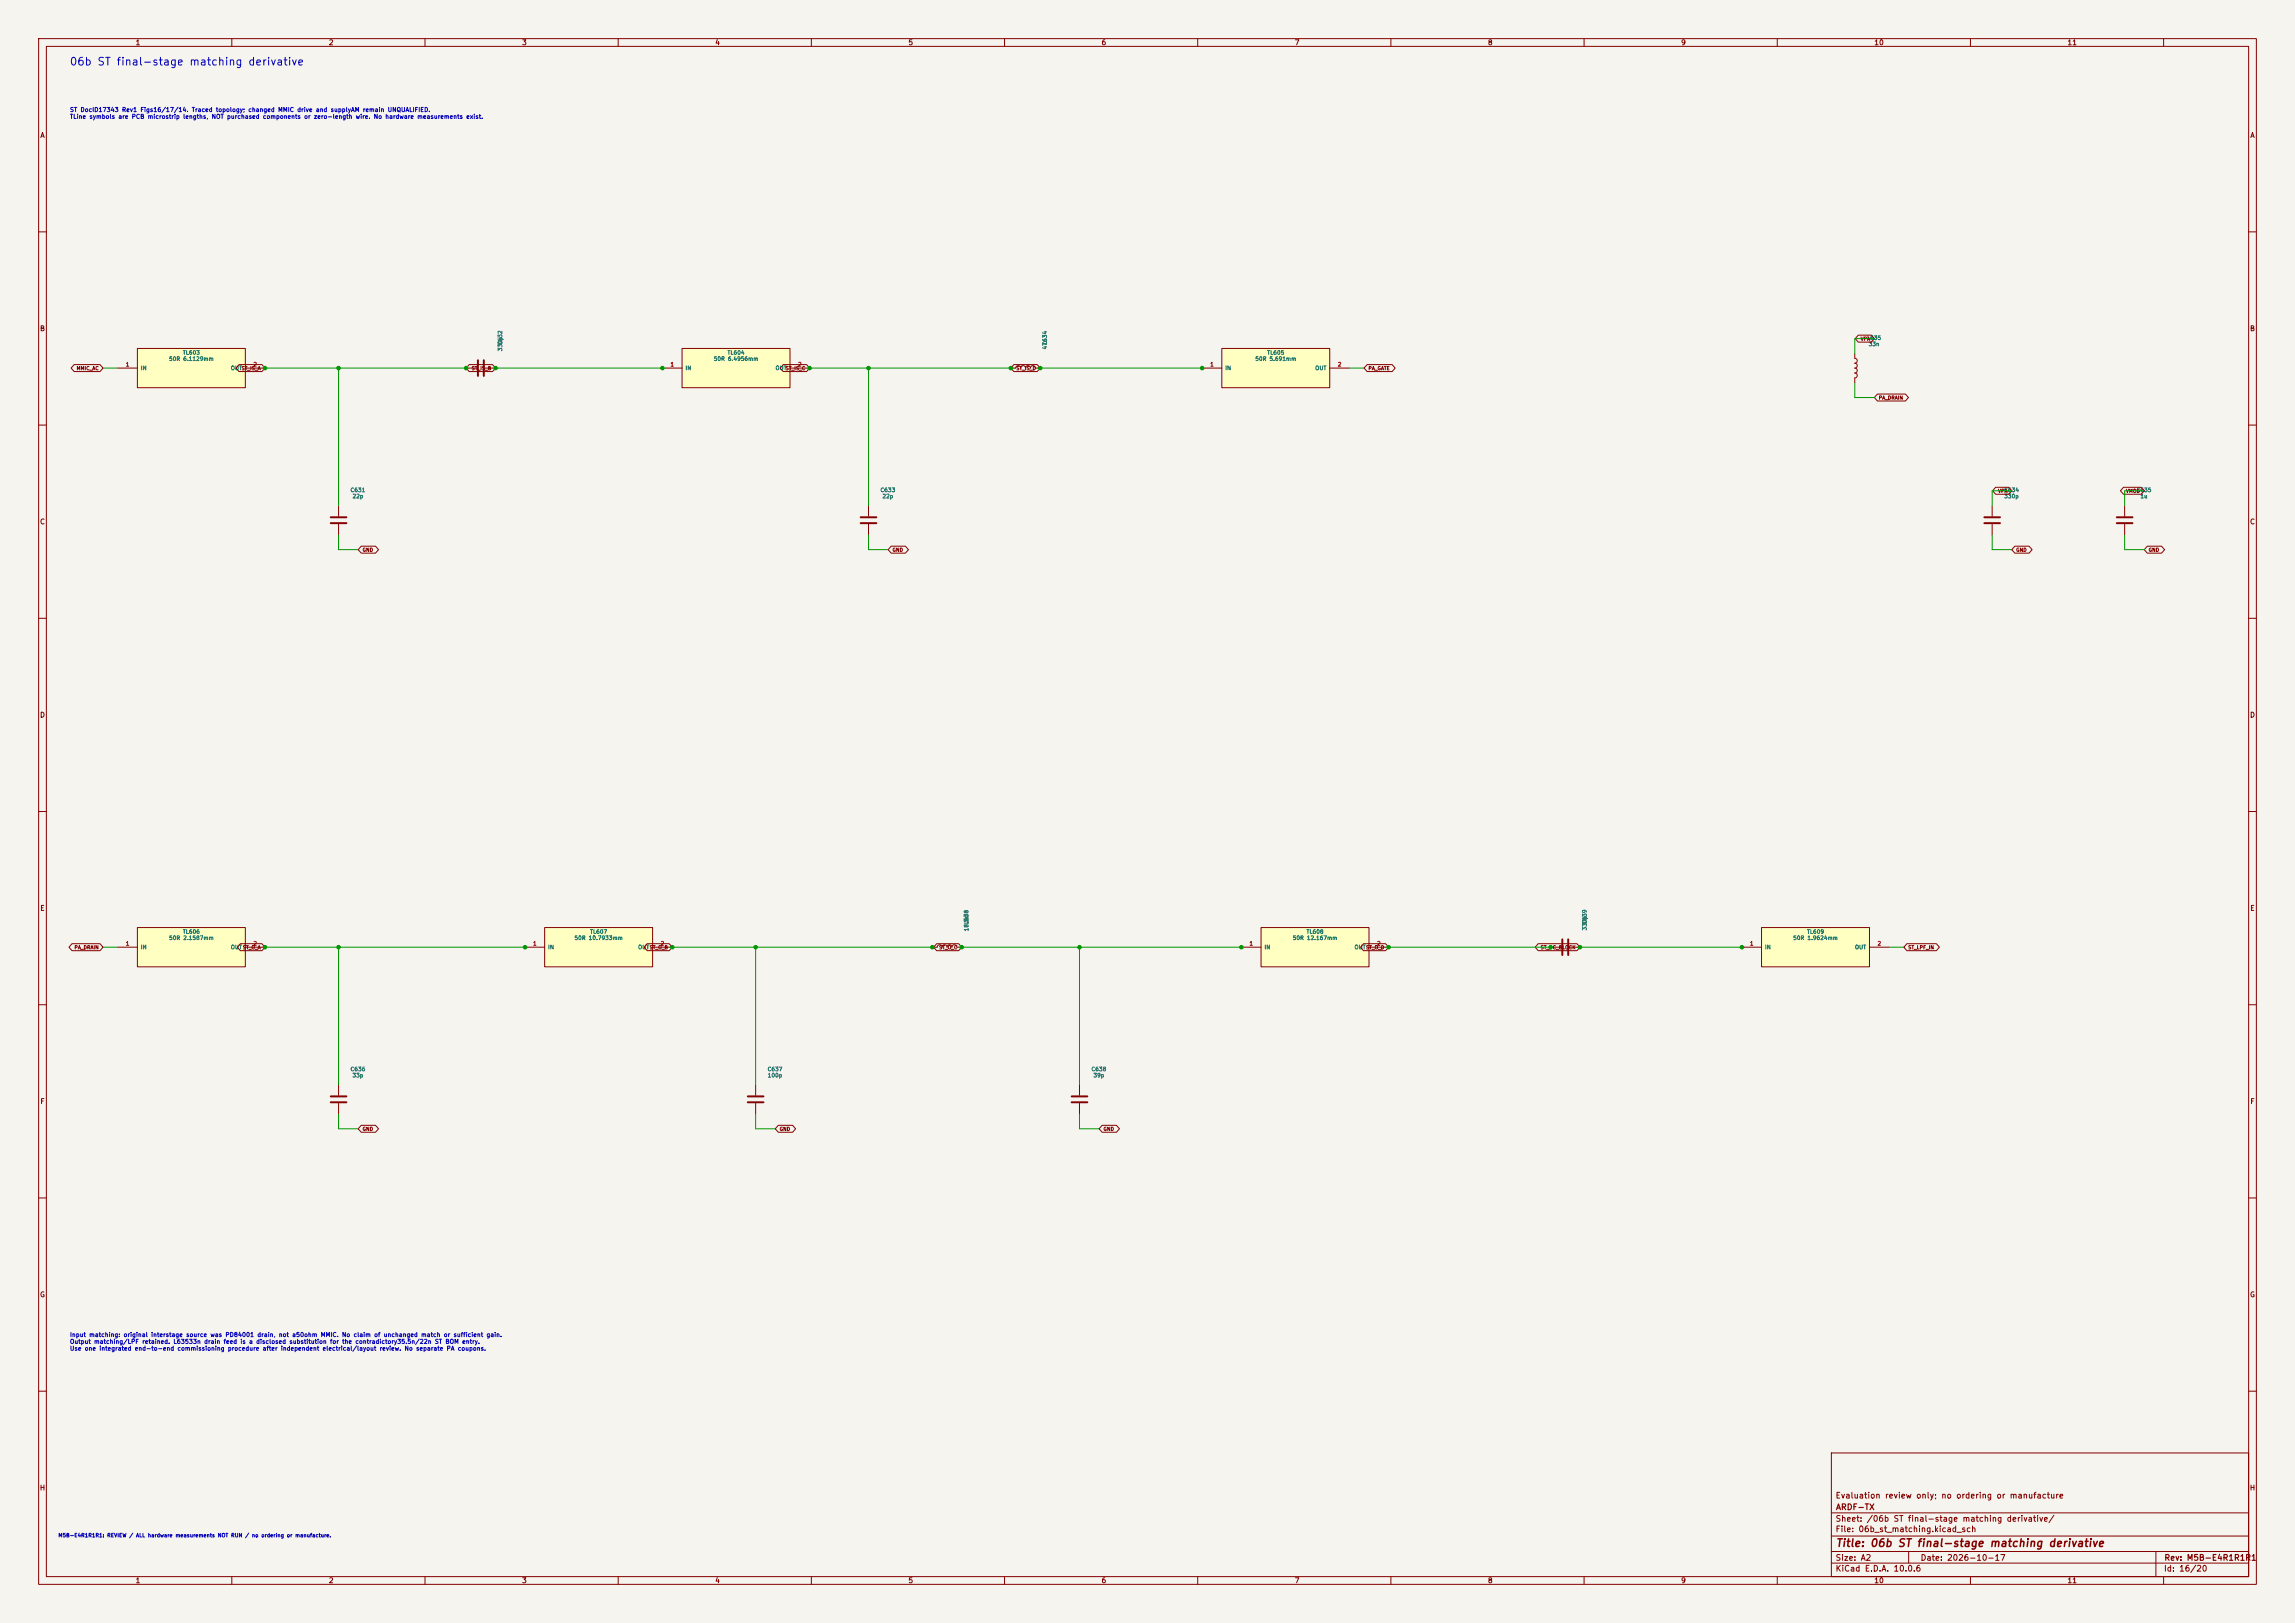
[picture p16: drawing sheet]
<svg xmlns="http://www.w3.org/2000/svg" width="594mm" height="420mm" viewBox="0 0 594 420" stroke-linecap="round" stroke-linejoin="round" font-family="sans-serif">
<defs><g id="words">
<text font-size="2" fill="#0000c2" x="17.9" y="17.4">06b ST final-stage matching derivative</text>
<text font-size="2" fill="#840000" x="475" y="400.8">Title: 06b ST final-stage matching derivative</text>
<g font-size="1.5" fill="#840000">
<text x="475" y="388.1">Evaluation review only; no ordering or manufacture</text>
<text x="475" y="394.1">Sheet: /06b ST final-stage matching derivative/</text>
<text x="475.1" y="391.1">ARDF-TX</text>
<text x="475" y="396.8">File: 06b_st_matching.kicad_sch</text>
<text x="475" y="407">KiCad E.D.A. 10.0.6</text>
<text x="475" y="404.2">Size: A2</text>
<text x="497" y="404.2">Date: 2026-10-17</text>
<text x="560" y="407">Id: 16/20</text>
<text x="560.1" y="404.2">Rev: M5B-E4R1R1R1</text>
</g>
<g font-size="1.3" fill="#840000">
<text x="35" y="12">1</text>
<text x="85" y="12">2</text>
<text x="135" y="12">3</text>
<text x="185" y="12">4</text>
<text x="235" y="12">5</text>
<text x="285" y="12">6</text>
<text x="335" y="12">7</text>
<text x="385" y="12">8</text>
<text x="435" y="12">9</text>
<text x="485" y="12">10</text>
<text x="535" y="12">11</text>
<text x="10.3" y="36">A</text>
<text x="582.3" y="36">A</text>
<text x="10.2" y="86">B</text>
<text x="582.2" y="86">B</text>
<text x="10.2" y="136">C</text>
<text x="582.2" y="136">C</text>
<text x="10.2" y="186">D</text>
<text x="582.2" y="186">D</text>
<text x="10.3" y="236">E</text>
<text x="582.3" y="236">E</text>
<text x="10.3" y="286">F</text>
<text x="582.3" y="286">F</text>
<text x="10.2" y="336">G</text>
<text x="582.2" y="336">G</text>
<text x="10.2" y="386">H</text>
<text x="582.2" y="386">H</text>
<text x="35" y="410">1</text>
<text x="85" y="410">2</text>
<text x="135" y="410">3</text>
<text x="185" y="410">4</text>
<text x="235" y="410">5</text>
<text x="285" y="410">6</text>
<text x="335" y="410">7</text>
<text x="385" y="410">8</text>
<text x="435" y="410">9</text>
<text x="485" y="410">10</text>
<text x="535" y="410">11</text>
</g>
<g font-size="1.1" fill="#0000c2">
<text x="18" y="29.2">ST DocID17343 Rev1 Figs16/17/14. Traced topology; changed MMIC drive and supplyAM remain UNQUALIFIED.</text>
<text x="18" y="31">TLine symbols are PCB microstrip lengths, NOT purchased components or zero-length wire. No hardware measurements exist.</text>
<text x="18" y="346.2">Input matching: original interstage source was PD84001 drain, not a50ohm MMIC. No claim of unchanged match or sufficient gain.</text>
<text x="18" y="348">Output matching/LPF retained. L63533n drain feed is a disclosed substitution for the contradictory35.5n/22n ST BOM entry.</text>
<text x="18" y="349.8">Use one integrated end-to-end commissioning procedure after independent electrical/layout review. No separate PA coupons.</text>
</g>
<g font-size="1" fill="#006464">
<text x="130.2" y="89.5" transform="rotate(-90 130.2 89.5)">C632</text>
<text x="271.2" y="89.4" transform="rotate(-90 271.2 89.4)">L634</text>
<text x="483.1" y="88.2">L635</text>
<text x="483.6" y="89.8">33n</text>
<text x="43.6" y="93.6">50R 6.1129mm</text>
<text x="47.2" y="92">TL603</text>
<text x="130.2" y="91" transform="rotate(-90 130.2 91)">330p</text>
<text x="184.6" y="93.6">50R 6.4956mm</text>
<text x="188.2" y="92">TL604</text>
<text x="271.2" y="90.5" transform="rotate(-90 271.2 90.5)">47n</text>
<text x="324.8" y="93.6">50R 5.691mm</text>
<text x="327.9" y="92">TL605</text>
<text x="36.3" y="96">IN</text>
<text x="59.6" y="96">OUT</text>
<text x="177.3" y="96">IN</text>
<text x="200.6" y="96">OUT</text>
<text x="317" y="96">IN</text>
<text x="340.3" y="96">OUT</text>
<text x="90.6" y="127.6">C631</text>
<text x="91.1" y="129.2">22p</text>
<text x="227.8" y="127.6">C633</text>
<text x="228.3" y="129.2">22p</text>
<text x="518.6" y="127.6">C634</text>
<text x="518.6" y="129.2">330p</text>
<text x="552.9" y="127.6">C635</text>
<text x="553.9" y="129.2">1u</text>
<text x="250.9" y="239.2" transform="rotate(-90 250.9 239.2)">L638</text>
<text x="410.9" y="239.3" transform="rotate(-90 410.9 239.3)">C639</text>
<text x="36.3" y="245.9">IN</text>
<text x="43.6" y="243.5">50R 2.1587mm</text>
<text x="47.2" y="241.9">TL606</text>
<text x="59.6" y="245.9">OUT</text>
<text x="141.7" y="245.9">IN</text>
<text x="148.6" y="243.5">50R 10.7933mm</text>
<text x="152.6" y="241.9">TL607</text>
<text x="165" y="245.9">OUT</text>
<text x="250.9" y="241.1" transform="rotate(-90 250.9 241.1)">18.5n</text>
<text x="327.2" y="245.9">IN</text>
<text x="334.5" y="243.5">50R 12.167mm</text>
<text x="338" y="241.9">TL608</text>
<text x="350.5" y="245.9">OUT</text>
<text x="410.9" y="240.9" transform="rotate(-90 410.9 240.9)">330p</text>
<text x="456.7" y="245.9">IN</text>
<text x="464" y="243.5">50R 1.9624mm</text>
<text x="467.6" y="241.9">TL609</text>
<text x="480" y="245.9">OUT</text>
<text x="90.6" y="277.4">C636</text>
<text x="91.1" y="279">33p</text>
<text x="198.6" y="277.4">C637</text>
<text x="198.6" y="279">100p</text>
<text x="282.4" y="277.4">C638</text>
<text x="282.9" y="279">39p</text>
</g>
<g font-size="1" fill="#a90000">
<text x="32.4" y="95.1">1</text>
<text x="65.5" y="95.1">2</text>
<text x="173.4" y="95.1">1</text>
<text x="206.4" y="95.1">2</text>
<text x="313.1" y="95.1">1</text>
<text x="346.1" y="95.1">2</text>
<text x="32.4" y="244.9">1</text>
<text x="65.5" y="244.9">2</text>
<text x="137.8" y="244.9">1</text>
<text x="170.9" y="244.9">2</text>
<text x="323.3" y="244.9">1</text>
<text x="356.3" y="244.9">2</text>
<text x="452.8" y="244.9">1</text>
<text x="485.8" y="244.9">2</text>
</g>
<text font-size="1" fill="#0000c2" x="15" y="398">M5B-E4R1R1R1: REVIEW / ALL hardware measurements NOT RUN / no ordering or manufacture.</text>
<g font-size=".9" fill="#840000">
<text x="481.5" y="88.4">VPA</text>
<text x="19.7" y="96">MMIC_AC</text>
<text x="62.4" y="96">ST_IS_A</text>
<text x="122" y="96">ST_IS_B</text>
<text x="203.2" y="96">ST_IS_C</text>
<text x="262.9" y="96">ST_IS_D</text>
<text x="354.1" y="96">PA_GATE</text>
<text x="486.2" y="103.6">PA_DRAIN</text>
<text x="517.1" y="127.7">VPA</text>
<text x="550.1" y="127.7">VMOD</text>
<text x="93.7" y="143">GND</text>
<text x="230.9" y="143">GND</text>
<text x="521.7" y="143">GND</text>
<text x="556" y="143">GND</text>
<text x="19.2" y="245.9">PA_DRAIN</text>
<text x="62.7" y="245.9">ST_O_A</text>
<text x="168" y="245.9">ST_O_B</text>
<text x="243" y="245.9">ST_O_C</text>
<text x="353.5" y="245.9">ST_O_D</text>
<text x="398.7" y="245.9">ST_DC_BLOCK</text>
<text x="493.8" y="245.9">ST_LPF_IN</text>
<text x="93.7" y="292.8">GND</text>
<text x="201.7" y="292.8">GND</text>
<text x="285.5" y="292.8">GND</text>
</g>
</g></defs>
<path d="M0 0h594v420h-594z" fill="#f5f4ef" stroke="#f5f4ef" stroke-width=".26"/>
<g fill="none" stroke="#840000" stroke-width=".26">
<path d="M10 10h574v400h-574zM12 12h570v396h-570zM60 10v2M110 10v2M160 10v2M210 10v2M260 10v2M310 10v2M360 10v2M410 10v2M460 10v2M510 10v2"/>
<path d="M560 10v2M10 60h2M582 60h2M261.6 95.3h1.3l.2-.5 .4-.2 .5 .2 .2 .5 .1-.5 .5-.2 .4 .2 .2 .5 .2-.5 .5-.2 .4 .2 .2 .5 .2-.5 .4-.2 .5 .2 .2 .5h1.2M10 110h2M582 110h2M224.8 130.8v2.8M224.8 135.6v2.8M10 160h2M582 160h2M10 210h2M582 210h2"/>
<path d="M241.3 245.1h1.3l.2-.4 .4-.2 .5 .2 .1 .4 .2-.4 .5-.2 .4 .2 .2 .4 .2-.4 .4-.2 .5 .2 .2 .4 .2-.4 .4-.2 .5 .2 .1 .4h1.3M401.3 245.1h2.8M406.1 245.1h2.8M10 260h2M582 260h2M195.6 280.7v2.8M195.6 285.5v2.8M279.4 280.7v2.8M279.4 285.5v2.8M10 310h2M582 310h2M10 360h2"/>
<path d="M474 376h108v32h-108zM582 360h2M474 397.5h108M474 391.5h108M60 408v2M110 408v2M160 408v2M210 408v2M260 408v2M310 408v2M360 408v2M410 408v2"/>
<path d="M460 408v2M474 404.5h108M474 401.5h108M494 401.5v3M510 408v2M558 401.5v6.5M560 408v2"/>
</g>
<path d="M222.8 133.9h4M222.8 135.4h4M404.4 243.1v4M405.9 243.1v4M193.5 283.7h4.1M193.5 285.2h4.1M277.4 283.7h4M277.4 285.2h4" fill="none" stroke="#840000" stroke-width=".51"/>
<path d="M176.5 90.2h28v10.1h-28z" fill="#ffffc2"/>
<path d="M171.4 95.3h5.1M176.5 90.2h28v10.1h-28zM204.5 95.3h5M515.6 130.8v2.8M515.6 135.6v2.8M549.9 130.8v2.8M549.9 135.6v2.8" fill="none" stroke="#840000" stroke-width=".26"/>
<path d="M513.6 133.9h4.1M513.6 135.4h4.1M547.9 133.9h4M547.9 135.4h4" fill="none" stroke="#840000" stroke-width=".51"/>
<path d="M316.2 90.2h28v10.1h-28z" fill="#ffffc2"/>
<path d="M311.1 95.3h5.1M316.2 90.2h28v10.1h-28zM344.2 95.3h5" fill="none" stroke="#840000" stroke-width=".26"/>
<path d="M455.9 240h28v10.2h-28z" fill="#ffffc2"/>
<path d="M450.8 245.1h5.1M455.9 240h28v10.2h-28zM483.9 245.1h5" fill="none" stroke="#840000" stroke-width=".26"/>
<path d="M326.4 240h27.9v10.2h-27.9z" fill="#ffffc2"/>
<path d="M480.1 91.4v1.3l.4 .2 .2 .5-.2 .4-.4 .2M480.1 94l.4 .2 .2 .4-.2 .5-.4 .2 .4 .1 .2 .5-.2 .4-.4 .2 .4 .2 .2 .5-.2 .4-.4 .2v1.3M321.3 245.1h5.1M326.4 240h27.9v10.2h-27.9zM354.3 245.1h5.1" fill="none" stroke="#840000" stroke-width=".26"/>
<path d="M35.6 240h27.9v10.2h-27.9z" fill="#ffffc2"/>
<path d="M30.5 245.1h5.1M35.6 240h27.9v10.2h-27.9zM63.5 245.1h5.1" fill="none" stroke="#840000" stroke-width=".26"/>
<path d="M141 240h27.9v10.2h-27.9z" fill="#ffffc2"/>
<path d="M120.6 95.3h2.8M125.5 95.3h2.8M87.6 130.8v2.8M87.6 135.6v2.8M135.9 245.1h5.1M141 240h27.9v10.2h-27.9zM168.9 245.1h5.1M87.6 280.7v2.8M87.6 285.5v2.8" fill="none" stroke="#840000" stroke-width=".26"/>
<path d="M123.7 93.2v4.1M125.2 93.2v4.1M85.6 133.9h4.1M85.6 135.4h4.1M85.6 283.7h4.1M85.6 285.2h4.1" fill="none" stroke="#840000" stroke-width=".51"/>
<path d="M35.6 90.2h27.9v10.1h-27.9z" fill="#ffffc2"/>
<g fill="none" stroke="#840000" stroke-width=".26">
<path d="M19.2 94.3h6.7l.8 1-.8 .9h-6.7l-.8-.9zM30.5 95.3h5.1M35.6 90.2h27.9v10.1h-27.9zM61.9 94.3h5.9l.8 1-.8 .9h-5.9l-.8-.9zM63.5 95.3h5.1M121.4 94.3h6.1l.8 1-.8 .9h-6.1l-.8-.9zM202.7 94.3h6.1l.7 1-.7 .9h-6.1l-.8-.9zM262.4 94.3h6.1l.7 1-.7 .9h-6.1l-.8-.9zM353.8 94.3h6.5l.8 1-.8 .9h-6.5l-.7-.9zM481 86.7h3.4l.7 .9-.7 .9h-3.4l-.8-.9zM485.9 102h7.3l.8 .9-.8 .9h-7.3l-.8-.9zM516.5 126.1h3.4l.8 .9-.8 .9h-3.4l-.8-.9z"/>
<path d="M549.6 126.1h4.6l.8 .9-.8 .9h-4.6l-.8-.9zM93.5 141.3h3.7l.8 .9-.8 .9h-3.7l-.8-.9zM230.7 141.3h3.6l.8 .9-.8 .9h-3.6l-.8-.9zM521.5 141.3h3.7l.8 .9-.8 .9h-3.7l-.8-.9zM555.8 141.3h3.7l.8 .9-.8 .9h-3.7l-.8-.9zM18.6 244.2h7.3l.8 .9-.8 .9h-7.3l-.8-.9zM62.2 244.2h5.6l.8 .9-.8 .9h-5.6l-.8-.9zM167.5 244.2h5.7l.8 .9-.8 .9h-5.7l-.8-.9zM242.4 244.2h5.7l.8 .9-.8 .9h-5.7l-.8-.9zM352.9 244.2h5.7l.8 .9-.8 .9h-5.7l-.8-.9zM398.1 244.2h10.1l.7 .9-.7 .9h-10.1l-.8-.9zM493.5 244.2h7.7l.8 .9-.8 .9h-7.7l-.7-.9z"/>
<path d="M93.5 291.2h3.7l.8 .9-.8 .9h-3.7l-.8-.9zM201.4 291.2h3.7l.8 .9-.8 .9h-3.7l-.7-.9zM285.3 291.2h3.7l.7 .9-.7 .9h-3.7l-.8-.9z"/>
</g>
<g fill="none" stroke="#009600" stroke-width=".26">
<path d="M26.7 95.3h3.8M68.6 95.3h52M87.6 95.3v35.5M128.3 95.3h43.1M209.5 95.3h52.1M224.8 95.3v35.5M269.2 95.3h41.9M349.2 95.3h3.9M480.1 99.1v3.8h5M485.1 87.6h-5v3.8M87.6 138.4v3.8h5.1M224.8 138.4v3.8h5.1"/>
<path d="M515.6 138.4v3.8h5.1M520.7 127h-5.1v3.8M549.9 138.4v3.8h5.1M555 127h-5.1v3.8M26.7 245.1h3.8M68.6 245.1h67.3M87.6 245.1v35.6M174 245.1h67.3M195.6 245.1v35.6M248.9 245.1h72.4M279.4 245.1v35.6M359.4 245.1h41.9"/>
<path d="M408.9 245.1h41.9M488.9 245.1h3.9M87.6 288.3v3.8h5.1M195.6 288.3v3.8h5.1M279.4 288.3v3.8h5.1"/>
</g>
<g fill="#009600" stroke="#009600" stroke-width=".26">
<circle cx="87.6" cy="245.1" r=".46"/>
<circle cx="68.6" cy="95.3" r=".46"/>
<circle cx="87.6" cy="95.3" r=".46"/>
<circle cx="120.6" cy="95.3" r=".46"/>
<circle cx="128.3" cy="95.3" r=".46"/>
<circle cx="171.4" cy="95.3" r=".46"/>
<circle cx="174" cy="245.1" r=".46"/>
<circle cx="135.9" cy="245.1" r=".46"/>
<circle cx="68.6" cy="245.1" r=".46"/>
<circle cx="321.3" cy="245.1" r=".46"/>
<circle cx="359.4" cy="245.1" r=".46"/>
<circle cx="401.3" cy="245.1" r=".46"/>
<circle cx="408.9" cy="245.1" r=".46"/>
<circle cx="450.8" cy="245.1" r=".46"/>
<circle cx="311.1" cy="95.3" r=".46"/>
<circle cx="209.5" cy="95.3" r=".46"/>
<circle cx="224.8" cy="95.3" r=".46"/>
<circle cx="261.6" cy="95.3" r=".46"/>
<circle cx="269.2" cy="95.3" r=".46"/>
<circle cx="241.3" cy="245.1" r=".46"/>
<circle cx="248.9" cy="245.1" r=".46"/>
<circle cx="279.4" cy="245.1" r=".46"/>
<circle cx="195.6" cy="245.1" r=".46"/>
</g>
<use href="#words"/>
</svg>
